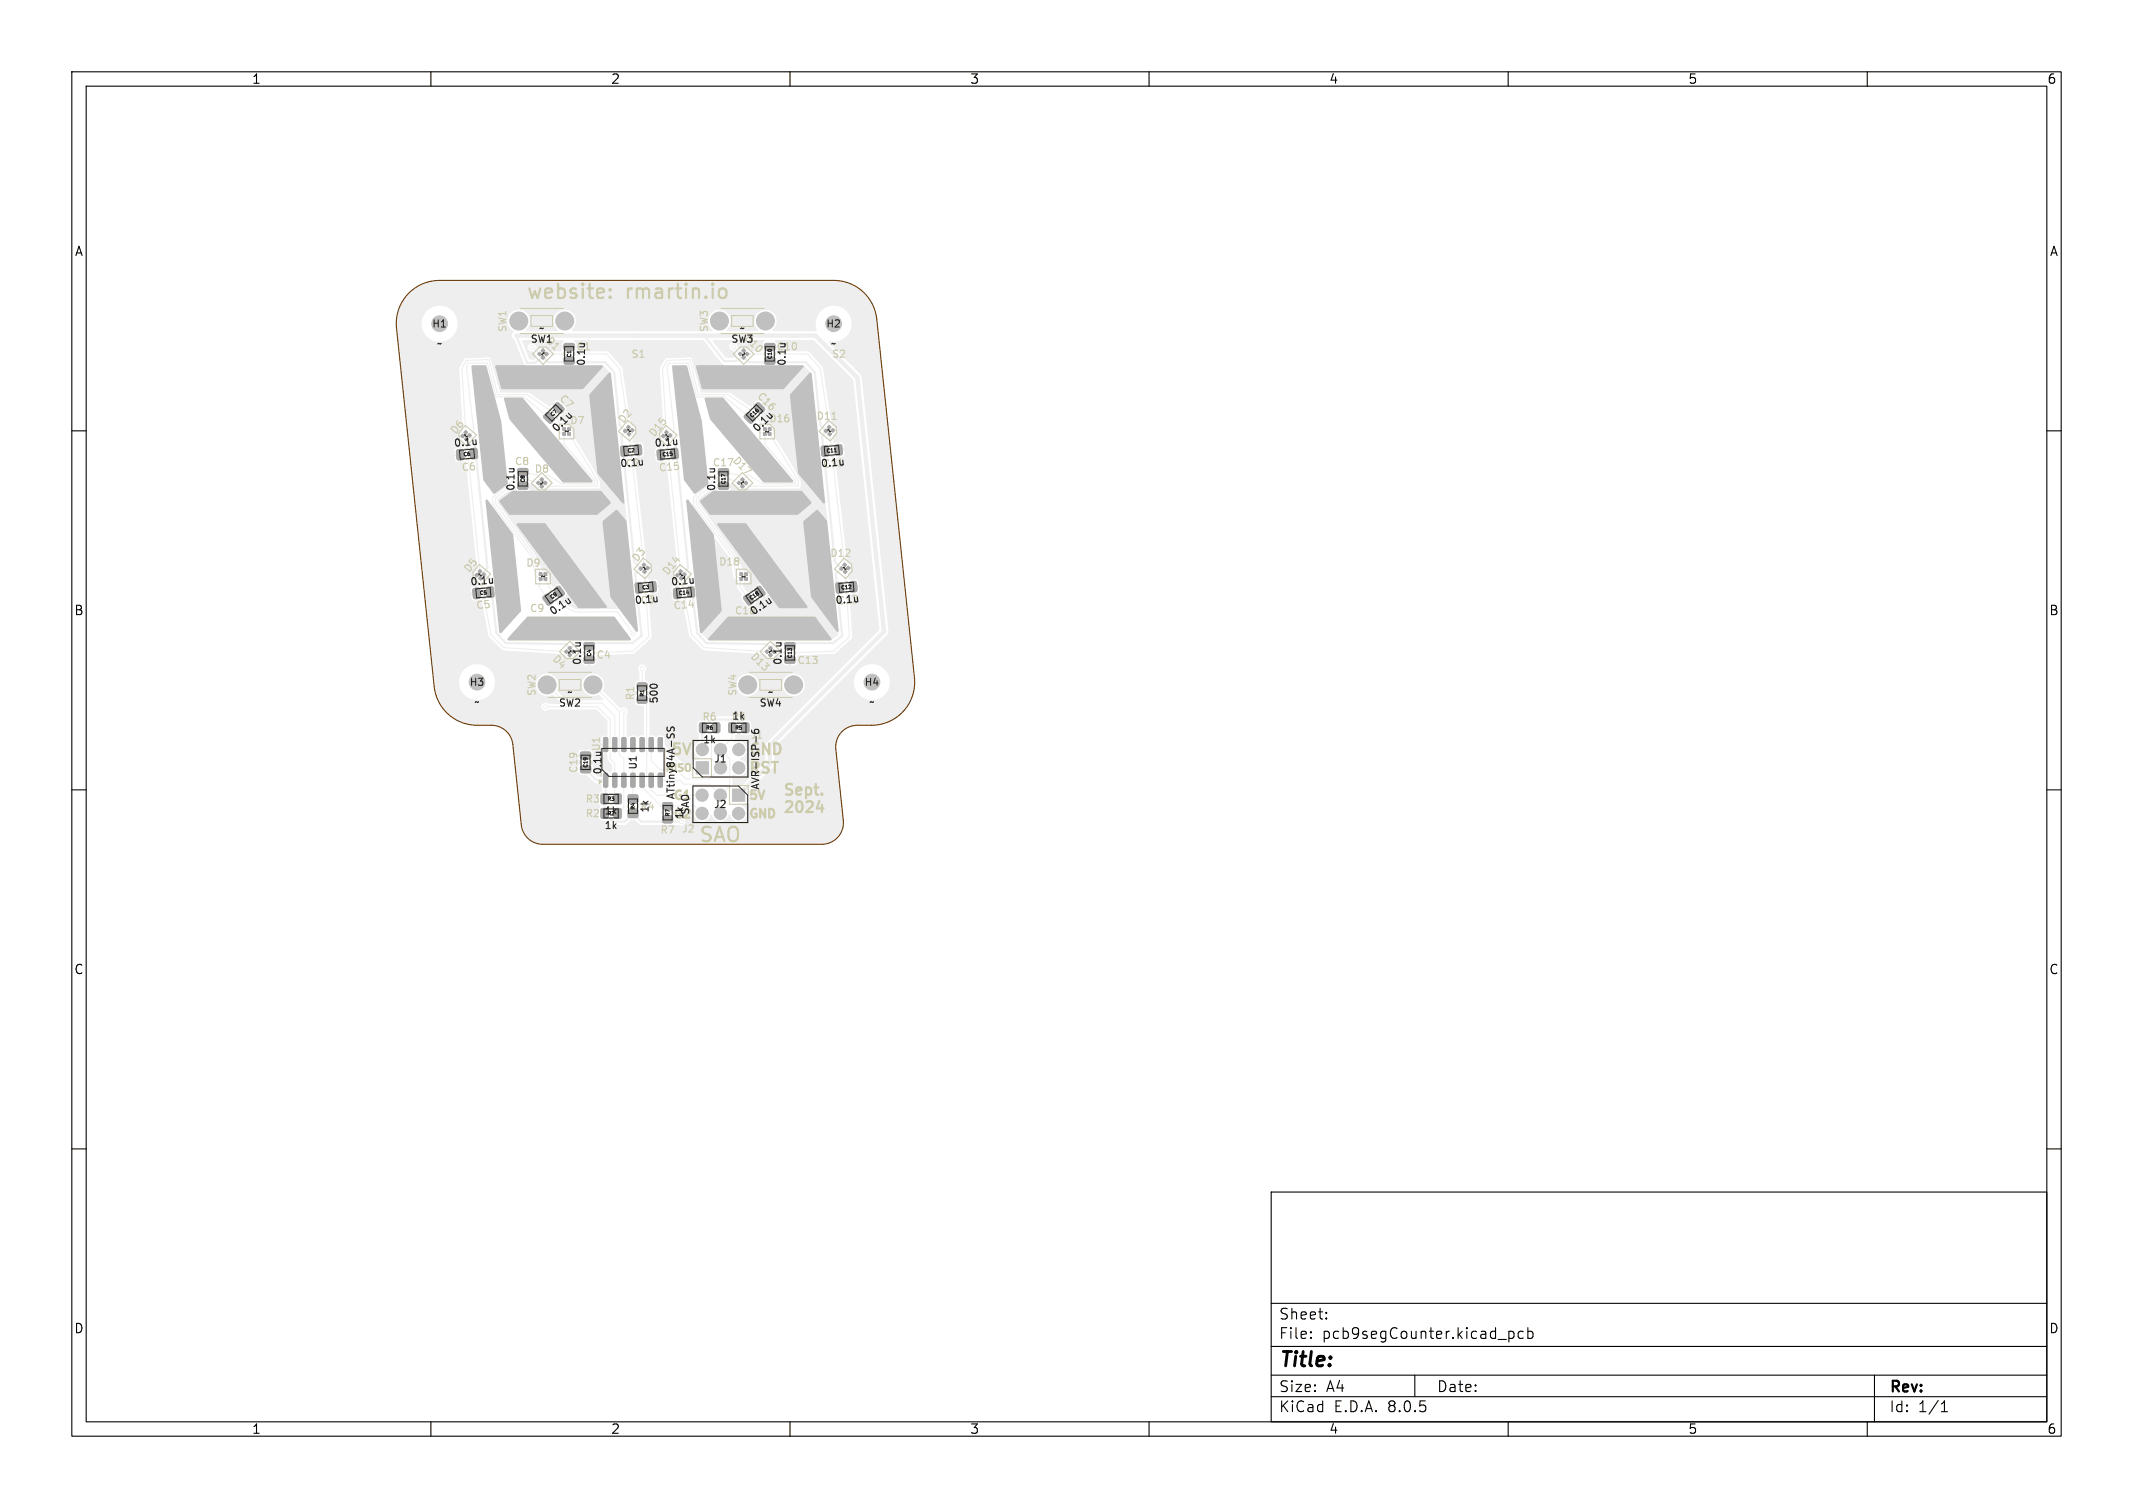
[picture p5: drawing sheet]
<svg xmlns="http://www.w3.org/2000/svg" width="297mm" height="210mm" viewBox="0 0 297 210" stroke-linecap="round" stroke-linejoin="round" font-family="sans-serif">
<defs><g id="words">
<g font-size="2.8" fill="#cca">
<text x="73.2" y="42.3">website:</text>
<text x="87.2" y="42.3">rmartin.io</text>
<text x="97.2" y="117.4">SAO</text>
</g>
<text font-size="2.8" x="178" y="190.9">Title:</text>
<g font-size="2.1" fill="#222">
<text x="93.2" y="105.5">5V</text>
<text x="104.2" y="105.5">GND</text>
<text x="104.2" y="108.1">RST</text>
</g>
<g font-size="2.1" fill="#cca">
<text x="109" y="110.9">Sept.</text>
<text x="109" y="113.3">2024</text>
</g>
<g font-size="2.1">
<text x="178" y="184">Sheet:</text>
<text x="178" y="186.7">File:</text>
<text x="184.1" y="186.7">pcb9segCounter.kicad_pcb</text>
<text x="178" y="196.9">KiCad</text>
<text x="178" y="194.1">Size:</text>
<text x="184.7" y="194.1">A4</text>
<text x="185.7" y="196.9">E.D.A.</text>
<text x="193.3" y="196.9">8.0.5</text>
<text x="200" y="194.1">Date:</text>
<text x="263" y="194.3">Rev:</text>
<text x="263" y="196.9">Id:</text>
<text x="267.1" y="196.9">1/1</text>
</g>
<g font-size="1.8">
<text x="35" y="11.9">1</text>
<text x="85" y="11.9">2</text>
<text x="135" y="11.9">3</text>
<text x="185" y="11.9">4</text>
<text x="235" y="11.9">5</text>
<text x="285" y="11.9">6</text>
<text x="10.3" y="35.9">A</text>
<text x="285.4" y="35.9">A</text>
<text x="10.3" y="85.9">B</text>
<text x="285.3" y="85.9">B</text>
<text x="10.3" y="135.9">C</text>
<text x="285.3" y="135.9">C</text>
<text x="10.3" y="185.9">D</text>
<text x="285.3" y="185.9">D</text>
<text x="35" y="199.9">1</text>
<text x="85" y="199.9">2</text>
<text x="135" y="199.9">3</text>
<text x="185" y="199.9">4</text>
<text x="235" y="199.9">5</text>
<text x="285" y="199.9">6</text>
</g>
<g font-size="1.7" fill="#222">
<text x="93.4" y="111.8">G1</text>
<text x="93.4" y="114.4">G2</text>
</g>
<g font-size="1.7" fill="#cca">
<text x="104.2" y="111.8">5V</text>
<text x="104.2" y="114.4">GND</text>
</g>
<g font-size="1.4" fill="#222">
<text x="60.1" y="45.8">H1</text>
<text x="73.8" y="47.9">SW1</text>
<text x="75" y="46.4">~</text>
<text x="101.7" y="47.9">SW3</text>
<text x="102.9" y="46.4">~</text>
<text x="115" y="45.8">H2</text>
<text x="60.7" y="48.6">~</text>
<text x="75.4" y="48.4" transform="rotate(135 75.4 48.4)">~</text>
<text x="80.2" y="49">C1</text>
<text x="81.7" y="51" transform="rotate(-90 81.7 51)">0.1u</text>
<text x="103.7" y="50.2" transform="rotate(-45 103.7 50.2)">~</text>
<text x="108" y="49">C10</text>
<text x="109.6" y="51" transform="rotate(-90 109.6 51)">0.1u</text>
<text x="115.6" y="48.6">~</text>
<text x="77.6" y="55.7" transform="rotate(45 77.6 55.7)">C7</text>
<text x="79.3" y="59.3">D7</text>
<text x="79.4" y="59.4" transform="rotate(-180 79.4 59.4)">~</text>
<text x="88.4" y="59.7" transform="rotate(-140 88.4 59.7)">~</text>
<text x="105.1" y="55.3" transform="rotate(45 105.1 55.3)">C16</text>
<text x="107" y="59">D16</text>
<text x="63.2" y="62.4" transform="rotate(-5 63.2 62.4)">0.1u</text>
<text x="64.1" y="60.9" transform="rotate(40 64.1 60.9)">~</text>
<text x="71.6" y="65">C8</text>
<text x="77.6" y="60.5" transform="rotate(-45 77.6 60.5)">0.1u</text>
<text x="86.3" y="65.3" transform="rotate(-5 86.3 65.3)">0.1u</text>
<text x="87.1" y="65.3" transform="rotate(-5 87.1 65.3)">C2</text>
<text x="91.1" y="62.4" transform="rotate(-5 91.1 62.4)">0.1u</text>
<text x="93.7" y="60.4" transform="rotate(-140 93.7 60.4)">~</text>
<text x="99.2" y="65.1">C17</text>
<text x="105.5" y="60.5" transform="rotate(-45 105.5 60.5)">0.1u</text>
<text x="106.4" y="60.8">~</text>
<text x="114.6" y="65.4" transform="rotate(-5 114.6 65.4)">C11</text>
<text x="114.7" y="60.2" transform="rotate(40 114.7 60.2)">~</text>
<text x="71.8" y="68.5" transform="rotate(-90 71.8 68.5)">0.1u</text>
<text x="75.6" y="68.1" transform="rotate(-45 75.6 68.1)">~</text>
<text x="99.8" y="68.5" transform="rotate(-90 99.8 68.5)">0.1u</text>
<text x="103.2" y="66.4" transform="rotate(135 103.2 66.4)">~</text>
<text x="65.5" y="81.8" transform="rotate(-5 65.5 81.8)">0.1u</text>
<text x="66" y="80.3" transform="rotate(40 66 80.3)">~</text>
<text x="76.1" y="79.6" transform="rotate(-180 76.1 79.6)">~</text>
<text x="90.5" y="78.9" transform="rotate(-140 90.5 78.9)">~</text>
<text x="93.4" y="81.8" transform="rotate(-5 93.4 81.8)">0.1u</text>
<text x="95.6" y="79.8" transform="rotate(-140 95.6 79.8)">~</text>
<text x="103.1" y="81">~</text>
<text x="116.8" y="79.4" transform="rotate(40 116.8 79.4)">~</text>
<text x="77" y="85.9" transform="rotate(-35 77 85.9)">0.1u</text>
<text x="88.4" y="84.3" transform="rotate(-5 88.4 84.3)">0.1u</text>
<text x="89.1" y="84.4" transform="rotate(-5 89.1 84.4)">C3</text>
<text x="102.2" y="85.8">C18</text>
<text x="105" y="85.9" transform="rotate(-35 105 85.9)">0.1u</text>
<text x="107.1" y="89.9" transform="rotate(135 107.1 89.9)">~</text>
<text x="116.3" y="84.3" transform="rotate(-5 116.3 84.3)">0.1u</text>
<text x="116.6" y="84.4" transform="rotate(-5 116.6 84.4)">C12</text>
<text x="65.3" y="95.7">H3</text>
<text x="79.5" y="91.6" transform="rotate(-45 79.5 91.6)">~</text>
<text x="81.1" y="92.7" transform="rotate(-90 81.1 92.7)">0.1u</text>
<text x="109" y="92.7" transform="rotate(-90 109 92.7)">0.1u</text>
<text x="120.3" y="95.7">H4</text>
<text x="65.9" y="98.5">~</text>
<text x="77.7" y="98.6">SW2</text>
<text x="91.8" y="98.1" transform="rotate(-90 91.8 98.1)">500</text>
<text x="97.7" y="100.5">R6</text>
<text x="101.9" y="100.4">1k</text>
<text x="105.7" y="98.6">SW4</text>
<text x="120.9" y="98.5">~</text>
<text x="80.6" y="107.7" transform="rotate(-90 80.6 107.7)">C19</text>
<text x="83.9" y="107.9" transform="rotate(-90 83.9 107.9)">0.1u U1</text>
<text x="88.9" y="107.3" transform="rotate(-90 88.9 107.3)">U1</text>
<text x="92.3" y="107.8">MISO</text>
<text x="97.8" y="103.7">1k</text>
<text x="99.3" y="106.4">J1</text>
<text x="104.4" y="103.1">J1</text>
<text x="84.1" y="113.6">1k</text>
<text x="90.5" y="113.3" transform="rotate(-90 90.5 113.3)">1k</text>
<text x="94.1" y="111.4" transform="rotate(-90 94.1 111.4)">ATtiny84A-SS</text>
<text x="99.3" y="112.7">J2</text>
<text x="84.1" y="115.7">1k</text>
<text x="95.3" y="114.2" transform="rotate(-90 95.3 114.2)">1k</text>
</g>
<g font-size="1.4" fill="#cca">
<text x="70.7" y="46.4" transform="rotate(-90 70.7 46.4)">SW1</text>
<text x="75.7" y="47.6" transform="rotate(45 75.7 47.6)">D1</text>
<text x="98.8" y="46.4" transform="rotate(-90 98.8 46.4)">SW3</text>
<text x="103.4" y="47.3" transform="rotate(45 103.4 47.3)">D10</text>
<text x="87.8" y="50">S1</text>
<text x="115.8" y="50">S2</text>
<text x="86.9" y="59.2" transform="rotate(-50 86.9 59.2)">D2</text>
<text x="113.6" y="58.7">D11</text>
<text x="63.5" y="60.8" transform="rotate(-50 63.5 60.8)">D6</text>
<text x="64.2" y="65.8" transform="rotate(-5 64.2 65.8)">C6</text>
<text x="91.2" y="61.1" transform="rotate(-50 91.2 61.1)">D15</text>
<text x="91.7" y="65.9" transform="rotate(-5 91.7 65.9)">C15</text>
<text x="101.7" y="64.3" transform="rotate(45 101.7 64.3)">D17</text>
<text x="74.4" y="66">D8</text>
<text x="115.5" y="77.8">D12</text>
<text x="65.4" y="80" transform="rotate(-50 65.4 80)">D5</text>
<text x="73.2" y="79.1">D9</text>
<text x="88.8" y="78.6" transform="rotate(-50 88.8 78.6)">D3</text>
<text x="93" y="80.4" transform="rotate(-50 93 80.4)">D14</text>
<text x="100" y="79">D18</text>
<text x="66.3" y="85" transform="rotate(-5 66.3 85)">C5</text>
<text x="73.7" y="85.4">C9</text>
<text x="93.7" y="85.1" transform="rotate(-5 93.7 85.1)">C14</text>
<text x="76.6" y="91.9" transform="rotate(45 76.6 91.9)">D4</text>
<text x="83" y="91.9">C4</text>
<text x="104.2" y="91.6" transform="rotate(45 104.2 91.6)">D13</text>
<text x="110.9" y="92.7">C13</text>
<text x="74.8" y="97" transform="rotate(-90 74.8 97)">SW2</text>
<text x="88.5" y="97.6" transform="rotate(-90 88.5 97.6)">R1</text>
<text x="102.7" y="97" transform="rotate(-90 102.7 97)">SW4</text>
<text x="81.4" y="112">R3</text>
<text x="89.1" y="113">R4</text>
<text x="81.4" y="114">R2</text>
<text x="91.9" y="116.3">R7</text>
<text x="94.9" y="116.1">J2</text>
</g>
<g font-size=".7" fill="#222">
<text x="79.6" y="49.8" transform="rotate(-90 79.6 49.8)">C1</text>
<text x="107.6" y="50.1" transform="rotate(-90 107.6 50.1)">C10</text>
<text x="77" y="58.2" transform="rotate(-45 77 58.2)">C7</text>
<text x="104.8" y="58.3" transform="rotate(-45 104.8 58.3)">C16</text>
<text x="64.5" y="63.7" transform="rotate(-5 64.5 63.7)">C6</text>
<text x="87.4" y="63.2" transform="rotate(-5 87.4 63.2)">C2</text>
<text x="92.2" y="63.7" transform="rotate(-5 92.2 63.7)">C15</text>
<text x="115.1" y="63.2" transform="rotate(-5 115.1 63.2)">C11</text>
<text x="73.2" y="67.2" transform="rotate(-90 73.2 67.2)">C8</text>
<text x="101.1" y="67.5" transform="rotate(-90 101.1 67.5)">C17</text>
<text x="66.8" y="83" transform="rotate(-5 66.8 83)">C5</text>
<text x="76.8" y="83.6" transform="rotate(-35 76.8 83.6)">C9</text>
<text x="89.4" y="82.2" transform="rotate(-5 89.4 82.2)">C3</text>
<text x="94.5" y="83" transform="rotate(-5 94.5 83)">C14</text>
<text x="104.6" y="83.7" transform="rotate(-35 104.6 83.7)">C18</text>
<text x="117.1" y="82.2" transform="rotate(-5 117.1 82.2)">C12</text>
<text x="82.4" y="91.5" transform="rotate(-90 82.4 91.5)">C4</text>
<text x="110.4" y="91.7" transform="rotate(-90 110.4 91.7)">C13</text>
<text x="89.8" y="97.1" transform="rotate(-90 89.8 97.1)">R1</text>
<text x="98.2" y="101.7">R6</text>
<text x="102.3" y="101.7">R5</text>
<text x="81.9" y="107" transform="rotate(-90 81.9 107)">C19</text>
<text x="84.5" y="113.7">R2</text>
<text x="84.5" y="111.6">R3</text>
<text x="88.5" y="112.8" transform="rotate(-90 88.5 112.8)">R4</text>
<text x="93.3" y="113.7" transform="rotate(-90 93.3 113.7)">R7</text>
</g>
</g></defs>
<path d="M71.9 46.7h41.6l5.9 5.9 3.7 35.3-15.9 16v2.5M107.1 106.4l-4.3 4.3" fill="none" stroke="#eee" stroke-width=".61"/>
<g fill="#eee" stroke="#eee" stroke-width=".14">
<path d="M96.9 106.1h1.7v1.7h-1.7z"/>
<path d="M75.7 83.1l.5-.4 .2 .1 .6 .8v.3l-.5 .3h-.3l-.6-.8v-.2z"/>
<path d="M77.2 82l.5-.4 .2 .1 .6 .8 .1 .3-.5 .3-.3 .1-.6-.9-.1-.2z"/>
<path d="M114.4 62.2l.7-.1 .2 .1 .1 1.1-.1 .2-.6 .1-.3-.2z"/>
<path d="M116.3 62l.7-.1 .2 .1 .1 1.1-.1 .2-.6 .1-.3-.1z"/>
<path d="M115.9 59.7l.3 .2-.2 .3-.3-.2z"/>
<path d="M115.4 59.2l.3 .3-.2 .3-.3-.3z"/>
<path d="M83.7 112.7l.7-.1 .3 .1v1l-.2 .3h-.6l-.2-.2z"/>
<path d="M85.6 112.7l.7-.1 .2 .1v1l-.1 .3h-.7l-.2-.2z"/>
<path d="M93.4 62.6l.7-.2 .2 .2 .1 1-.1 .2-.6 .1-.2-.1z"/>
<path d="M91.5 62.7l.7-.1 .2 .1 .2 1.1-.2 .2-.6 .1-.2-.2z"/>
<path d="M95.7 81.9l.7-.2 .2 .2 .1 1-.1 .2-.6 .1-.2-.1z"/>
<path d="M93.8 82l.7-.1 .2 .1 .1 1.1-.1 .2-.6 .1-.2-.2z"/>
<path d="M103.7 79.8h.4v.3h-.4z"/>
<path d="M103 79.8h.4v.3h-.4z"/>
<path d="M106.5 49.8l1.3-.1 .1 .3v.6l-.2 .1h-1.1l-.1-.2z"/>
<path d="M106.5 47.9l1.3-.1 .1 .3v.6l-.2 .1h-1.1l-.1-.2z"/>
<path d="M67.8 81.9l.6-.2 .3 .2 .1 1-.1 .2-.6 .1-.3-.1z"/>
<path d="M65.9 82l.6-.1 .3 .1 .1 1.1-.1 .2-.6 .1-.3-.2z"/>
<path d="M88.5 81.3l.7-.2 .2 .2 .1 1-.1 .2-.6 .1-.3-.1z"/>
<path d="M90.4 81.1l.6-.1 .3 .1 .1 1-.1 .3h-.6l-.3-.1z"/>
<path d="M102 109.9h1.7v1.7h-1.7z"/>
<path d="M97.5 100.7l.7-.1 .2 .2v1l-.1 .2h-.7l-.2-.1z"/>
<path d="M99.3 100.7l.7-.1 .2 .2v1l-.1 .2h-.6l-.3-.1z"/>
<path d="M116.4 81.3l.7-.2 .2 .2 .1 1-.1 .2-.6 .1-.2-.1z"/>
<path d="M118.3 81.1l.7-.1 .2 .1 .1 1-.1 .3h-.6l-.2-.1z"/>
<path d="M65.3 60.4l.3 .2-.2 .3-.3-.2z"/>
<path d="M103.1 67.7l.3-.2 .2 .2-.2 .3z"/>
<path d="M103.6 67.3l.3-.3 .2 .3-.2 .2z"/>
<path d="M79.1 90.3l.2-.3 .3 .3-.3 .2z"/>
<path d="M78.6 90.8l.3-.3 .2 .3-.2 .2z"/>
<path d="M72.1 65.3h1.3l.1 .2v.6l-.2 .1h-1.1l-.1-.2z"/>
<path d="M72.1 67.2h1.3l.1 .2v.6l-.2 .1h-1.1l-.1-.2z"/>
<path d="M75.1 80.4h.4v.4h-.4z"/>
<path d="M75.8 80.4h.3v.4h-.3z"/>
<path d="M103.6 83.1l.5-.4 .2 .1 .6 .8v.3l-.4 .3h-.3l-.6-.8-.1-.2z"/>
<path d="M105.2 82l.5-.4 .2 .1 .6 .8v.3l-.5 .3-.3 .1-.6-.9v-.2z"/>
<path d="M118.1 78.8l.3 .3-.3 .3-.2-.3z"/>
<path d="M117.6 78.4l.3 .3-.3 .2-.3-.2z"/>
<path d="M75.6 49.5l.3 .3-.3 .2-.3-.2z"/>
<path d="M75.8 49.3l.3-.3 .2 .3-.2 .3z"/>
<path d="M75.2 66.8l.2-.3 .3 .3-.3 .2z"/>
<path d="M74.7 67.3l.3-.3 .2 .3-.2 .2z"/>
<path d="M103.3 100.7l.7-.1 .3 .2v1l-.2 .2h-.6l-.2-.1z"/>
<path d="M101.5 100.7l.7-.1 .3 .2v1l-.2 .2h-.6l-.2-.1z"/>
<path d="M86.5 62.2l.6-.1 .3 .1 .1 1.1-.2 .2-.5 .1-.3-.2z"/>
<path d="M88.3 62l.7-.1 .3 .1 .1 1.1-.2 .2-.6 .1-.2-.1z"/>
<path d="M107 91.2l.3-.2 .2 .2-.2 .3z"/>
<path d="M107.5 90.8l.3-.3 .2 .3-.2 .2z"/>
<path d="M65.5 62.6l.7-.2 .2 .2 .1 1-.1 .2-.6 .1-.3-.1z"/>
<path d="M63.6 62.7l.7-.1 .2 .1 .1 1.1-.1 .2-.6 .1-.3-.2z"/>
<path d="M103.1 49l.2 .3-.2 .3-.3-.3z"/>
<path d="M75.8 57.8l.4-.4h.2l.7 .8 .1 .2-.4 .5h-.3l-.7-.7-.1-.2z"/>
<path d="M77.1 56.5l.4-.4h.2l.8 .7v.3l-.4 .4-.3 .1-.7-.7-.1-.2z"/>
<path d="M109.3 89.6l1.3-.1 .1 .2v.6l-.2 .2h-1.1l-.1-.3z"/>
<path d="M109.3 91.5l1.3-.1 .1 .2v.6l-.2 .2h-1.1l-.1-.3z"/>
<path d="M103.7 57.8l.4-.4h.2l.8 .8v.2l-.4 .5h-.3l-.7-.7-.1-.2z"/>
<path d="M83.7 110.6h.7l.3 .1v1l-.2 .2-.6 .1-.2-.2z"/>
<path d="M85.6 110.6h.7l.2 .1v1l-.1 .2-.7 .1-.2-.2z"/>
<path d="M81.4 89.6l1.2-.1 .2 .2-.1 .6-.2 .2h-1l-.2-.3z"/>
<path d="M81.4 91.5l1.2-.1 .2 .2-.1 .6-.2 .2h-1l-.2-.3z"/>
<path d="M80.9 106.7l1.2-.1 .2 .3-.1 .6-.2 .1h-1l-.2-.2z"/>
<path d="M80.9 104.8l1.2-.1 .2 .3-.1 .6-.2 .1h-1l-.2-.2z"/>
<path d="M92.3 113.7l1.2-.1 .2 .2-.1 .7-.2 .1h-1l-.1-.2z"/>
<path d="M92.3 111.8h1.2l.2 .2-.1 .6-.2 .2h-1l-.1-.3z"/>
<path d="M67.3 79.7l.3 .3-.2 .3-.3-.3z"/>
<path d="M66.8 79.3l.3 .3-.3 .2-.2-.2z"/>
<path d="M89.2 78.9l.3 .3-.2 .2-.3-.2z"/>
<path d="M89.7 79.4l.3 .2-.2 .3-.3-.3z"/>
<path d="M84.1 107.7h.4l.1 .1v1.7l-.1 .1-.5-.1z"/>
<path d="M85.3 107.7h.4l.2 .1v1.7l-.1 .1-.5-.1z"/>
<path d="M86.6 107.7h.4l.2 .1v1.7l-.1 .1-.5-.1z"/>
<path d="M87.9 107.7h.4l.1 .1v1.7l-.1 .1-.5-.1z"/>
<path d="M89.2 107.7h.4l.1 .1v1.7l-.1 .1-.5-.1z"/>
<path d="M90.4 107.7h.4l.2 .1v1.7l-.1 .1-.5-.1z"/>
<path d="M91.7 107.7h.4l.1 .1v1.7v.1l-.5-.1z"/>
<path d="M91.7 102.8l.4-.1 .1 .1v1.7v.2l-.5-.1z"/>
<path d="M90.4 102.8l.4-.1 .2 .1v1.7l-.1 .2-.5-.1z"/>
<path d="M89.2 102.8l.4-.1 .1 .1v1.7l-.1 .2-.5-.1z"/>
<path d="M87.9 102.8l.4-.1 .1 .1v1.7l-.1 .2-.5-.1z"/>
<path d="M86.6 102.8l.4-.1 .2 .1v1.7l-.1 .2-.5-.1z"/>
<path d="M85.3 102.8l.4-.1 .2 .1v1.7l-.1 .2-.5-.1z"/>
<path d="M84.1 102.8l.4-.1 .1 .1v1.7l-.1 .2-.5-.1z"/>
<path d="M88.8 97l1.2-.1 .1 .3v.6l-.2 .1h-1l-.2-.2z"/>
<path d="M88.8 95.2l1.2-.1 .1 .2v.7l-.2 .1h-1l-.2-.2z"/>
<path d="M78.6 49.8l1.2-.1 .2 .3v.6l-.3 .1h-1l-.2-.2z"/>
<path d="M78.6 47.9l1.2-.1 .2 .3v.6l-.3 .1h-1l-.2-.2z"/>
<path d="M87.5 112.7h.2h1.1v.2v.9l-.2 .1-1.1-.1-.1-.2z"/>
<path d="M87.5 110.7h.2h1.1v.2v.9l-.2 .1-1.1-.1-.1-.2z"/>
<path d="M87.1 59.8l.2 .2-.2 .3-.3-.3z"/>
<path d="M87.6 60.2l.3 .2-.3 .3-.3-.2z"/>
<path d="M100.1 65.3h1.2l.2 .2-.1 .6-.2 .2-1-.1-.2-.2z"/>
<path d="M100.1 67.2h1.2l.2 .2-.1 .6-.2 .2-1-.1-.2-.2z"/>
<circle cx="97.8" cy="104.4" r=".85"/>
<circle cx="100.3" cy="106.9" r=".85"/>
<circle cx="100.3" cy="104.4" r=".85"/>
<circle cx="102.9" cy="106.9" r=".85"/>
<circle cx="102.9" cy="104.4" r=".85"/>
<circle cx="102.8" cy="113.3" r=".85"/>
<circle cx="100.3" cy="110.7" r=".85"/>
<circle cx="100.3" cy="113.3" r=".85"/>
<circle cx="97.8" cy="110.7" r=".85"/>
<circle cx="97.8" cy="113.3" r=".85"/>
<circle cx="76.2" cy="95.4" r="1.25"/>
<circle cx="82.6" cy="95.4" r="1.25"/>
<circle cx="100.2" cy="44.7" r="1.25"/>
<circle cx="106.6" cy="44.7" r="1.25"/>
<circle cx="104.1" cy="95.4" r="1.25"/>
<circle cx="110.5" cy="95.4" r="1.25"/>
<circle cx="72.2" cy="44.7" r="1.25"/>
<circle cx="78.6" cy="44.7" r="1.25"/>
<circle cx="88.1" cy="88.3" r=".25"/>
<circle cx="102.1" cy="48.2" r=".25"/>
<circle cx="75.9" cy="98.4" r=".25"/>
<circle cx="86.9" cy="99.1" r=".25"/>
<circle cx="74" cy="48.4" r=".25"/>
<circle cx="89.4" cy="93.1" r=".25"/>
</g>
<g fill="none" stroke="#eee" stroke-width=".15">
<path d="M74.2 48.4l.9 .9M76.1 49.3h8.4l1.8 2 1.2 8.2M76.4 58.2l-3.5-2.9h-3.9l-1.1-4.7h-2.7l-.3 .5 1.1 8.9-.6 .6M78.6 59.8l-1.6-2.4-3.6-2.4h-4.1l-1.2-4.9-3.2 .1-.6 1.1 .6 8.9M79.1 58.8l-1.3-2-4-2.2h-4.1l-1.4-4.9-3.6 .1-.9 1.5 .4 8.7M79.2 59.8l.9 .2 3.7 7.3v.8h-7.9M95.8 50.6h-2.7l-.2 .5 1 8.9M95.8 50.6l1.2 4.7h3.9l3.5 2.9M102.1 48.3l1 1M104 49.3h8.4l1.8 2 1.2 8.2M106.5 59.8l-1.5-2.4-3.6-2.4h-4.2l-1.1-4.9-3.2 .1-.7 1.1 .6 8.9M107.1 58.8l-1.4-2-3.9-2.2h-4.1l-1.4-4.9-3.7 .1-.9 1.5 .4 8.7"/>
<path d="M107.2 59.8l.9 .2 3.6 7.3v.8h-7.9l-.4-.4-.9 .4-1.8-.5-1.4 .5-2 1.4v.5l5.2 7.2 1.4 2.8 1.1 .4 .8 2M64.9 61.2l1.9 18.4M75 67.3l-1.8-.6-1.2 .2-3 2.5v.7l5.3 7.3 1 2.6M75.4 67.7l-.8 .4-1.8-.5-1.4 .5-2 1.4v.5l5.2 7.2 1.3 2.8 1.2 .4 .8 2M78.6 60.4l-.1 1.4 4.3 5.1v.5h-4.6l-1.9-1.3-.9 .7-.6-.7-2-.4-4.2 3.5v1.1l5.5 7.3 .4 2.7 .8 .3-.2 1.1 1.2 1.8M79.2 60.4l4 6.5v.8h-7M87.6 60.4l2.1 18.3M89.7 79.6l.6 9.1-2.2 2-6.1 .2-2.2-.1M92.9 61.2l1.9 18.4M102.9 67.3l-1.3-.6-1.6 .2-3.1 2.5v.7l5.4 7.3 .9 2.6M106.5 60.4v1.4l4.3 5.1v.5h-4.7l-1.9-1.3-.8 .7-.7-.7-2-.4-4.1 3.5v1.1l5.4 7.3 .5 2.7 .7 .3-.2 1.1 1.3 1.8M107.2 60.4l3.9 6.5v.8h-6.9l-.3-.4"/>
<path d="M115.5 60.4l2.1 18.3M117.7 79.6l.6 9.1-2.2 2-6.1 .2-2.2-.1M66.9 80.5l1.5 7.9 1.7 1.8 8.8 .6M75.9 80.6l1.8 3.4 2.4 1.2h5.9l2.1 3.1M75.9 98.4h7.3l1.8 1.8v5.5l.6 .6v4.5l.4 .5M76.2 95.4l2.5 2.5h5.1l1.8 1.8v4M82.6 95.4l3.6 3.6v6l.7 .7v6.7l-.9 .9M86.9 99.1v4.6M89.4 93.1v2.5M89.4 97.4l.6 .7v9.9l-.6 .6v1l2.7 2.7h4.7l1 1M94.8 80.5l1.5 7.9 1.8 1.8 8.7 .6M88.1 106.4v4.9"/>
<path d="M90.7 108.6v1.4l.7 .7h6.4M91.9 103.7l3.3 3.2h2.6M97.8 110.7h.1M99.7 101.3l-.6 .7v3.7l1.2 1.2-1.5 1.6h-3.3l-1.3-1.3h-2.3l-1.2-1.3v-2.2M102 101.3v1.5l-1.7 1.6 1.3 1.3v3.7l-1.3 1.3-1.5-1.5h-3.6l-.5-.6h-2.8"/>
</g>
<path d="M71.9 46.7l1.5 3.8h1l1.2-.7 .8 .6h7.8l1.3 1.4 .8 7.4 .8 .8-.6 .7 1.8 17.6 .9 .9-.8 .7 .9 8.6-1.2 1.1h-7.9l-.9 .7-.5-.6-8.4-.1-1.3-1.4-.9-7.5-.9-.7 .6-1-1.8-17.6-.7-.8M98 46.7l2.8 3.6h1.6l1.2-.5 .7 .6h7.9l1.3 1.4 .7 7.4 .8 .8M93.3 60.6l.7 .8 1.8 17.6-.5 1 .9 .7 .9 7.5 1.2 1.4 8.4 .1M114.5 60.7l1.8 17.6 .9 .9-.8 .7 .9 8.6-1.3 1.1h-7.9l-.8 .7M81.5 107.1l1.6 1.5h1.2v2.5l-.1 .2v2l1.1 1.1h1.7l1.1-1.1 1.2 1.1h5.6M103.8 101.3l-1.2-1.1h-3.6l-1.2 1.2v3" fill="none" stroke="#eee" stroke-width=".3"/>
<g fill="#eee">
<path d="M72.7 67.6l1.1-.1 .2-.1 .6 .1 .7 .9-.1 .1h-1.5l-.1-.1 .2-.6h-1l-.1-.1z"/>
<path d="M100.6 67.6l1.2-.1v-.2h.2l.4 .2 .9 .9-.2 .1h-1.4l-.1-.1 .2-.6h-1.1l-.1-.1z"/>
<path d="M57 40.9a5.9 5.9 0 0 1 4.2-1.7h54.9a5.9 5.9 0 0 1 5.9 5.3l5.2 49.9a5.9 5.9 0 0 1-5.8 6.5h-2a3.1 3.1 0 0 0-3.1 3.5l1 9.9a2.87 2.87 0 0 1-2.9 3.1h-38.8a2.87 2.87 0 0 1-2.9-2.6l-1-9.9h8.8v.2h2.1l-.2-.5h1.3l.2 .2 .3 .2v-1.2h-.5v.8h-1.3l-.3-.2h-.4v.7h-.3v-.7l-.6 .1-.3 .4h-8.8l-.2-1.4-.2-.7h12.4v.7h.5v-1.1l-.3 .1-.2 .3h-12.4a3.1 3.1 0 0 0-2.9-1.9h-2a5.9 5.9 0 0 1-5.8-5.3l-.1-.7h3.4a2.5 2.5 0 0 0 3.6 2.4 2.5 2.5 0 0 0 .4-4.3 2.5 2.5 0 0 0-3.9 1.6l-.1 .3h-3.4l-.3-2.7h20.8l.3 .4a2.82 2.82 0 0 0 1.6-.1l.2-.3h25.9l.2 .4a2.82 2.82 0 0 0 1.7-.1l.1-.5h-.9v.7h-.3v-.7h-.8v.2h-25.9v-.2h-.9v.7h-.3v-.7h-.9v.2h-20.8l-1-9.3h6.4l.1 .5 .5 .3h.1l-.1-.9-7 .1v-.7h6.3v.4l.7-.1-.1-.9-.5 .2-.1 .4h-6.3l-2-18.6h6.1l.1 .5 .5 .3h.1l-.1-.9-6.7 .1-.1-.7h6.1l.1 .3h.6l-.1-.9-.4 .2-.2 .4h-6.1l-.2-2.3h7.6v.2l-.6 .1 .7 .7v.6l-.1 .1h-.4l.2 2 .4-.1 .2 .2 1.5 14.8-.5 .8 .5-.1 .1 .2-.1 .1-.5 .1 .7 .6 .1 .6-.3 .1 .2 2h.4l.1 .1 .9 4.9 2 1.9 8.5 .6 .7 .7v-.6l.1-.1 .2 .1v.6l.7-.6 .8 .1v.4h2.1l-.1-.3 .2-.1 5.1-.3 2.3-2 .1-.3-.3-5.8h3.1l.1 .5 .3 .2 .3 .1v-.9l-3.8 .1 .1-.2h.3l-.1-.9h.3l.1 .9 .4-.1 .2-.4h1.8v.4l.6-.1v-.9l-.5 .2-.1 .4h-1.8v-.4h-1l-.1-1.1h-.4h.7l.1 .8h.7l-.1-.5-.2-.2-.2-.1-1-.1v-.7l.5-.7h-.6l-.1-.2 .7-.1-.7-.6-1.6-14.4v-.2h.4l-.1-.9h.3l.1 .9 .4-.1h1.7l.1 .5 .3 .2 .4 .1-.1-.9-2.4 .1 .1-.3 .1-.4h1.5v.3h.7l-.1-.9-.5 .2-.1 .4h-1.5l-.1-.2-.9 .1-.1-1.2-.4 .1-.1-.1h.8l.1 .9 .6-.1v-.4l-.3-.3-1.2-.1-.1-.9 .6-.7-.6 .1-.1-.2 .6-.2-.7-.6-1.2-8-1.8-2-.2-.2h-4.2l-.1-.1v-.3h-2.1v.3l-.1 .1h-1.6l-.7-.6v.5l-.2 .2-.1-.2v-.5l-.5 .3-.4-.4a.57 .57 0 0 0-.8-.3 .57 .57 0 0 0-.3 .7 .57 .57 0 0 0 .7 .3l.6 .8-.1 .1a.84 .84 0 0 1-1 .2l-1-2.4 .1-.2 5.6-.1 .1 .2-.2 .3-.1 .4h2.1l-.1-.4-.2-.2 .1-.2 17.8-.1 2.8 3.4a.16 .16 0 0 1 .1 .2 .16 .16 0 0 1-.1 .1h-3.6l.8 3h11.1l2.8-3.1 .2 .1 .9 .9-2.8 3.1 1.2 10.9 3.4 4.1 .3 .1 .2 2.3-.1 .1h-.2l-1.1-1.3-1.8 1.5 1.1 10.4 3.6 4.8 .1 .4-.9 .8h-.2l-2.3-3.1h-12l-2.7 3.1h-.2l-.8-1.1 2.6-3-1-10v-.1h.3l2 2.9 .5 2.6 .2 .2 .4 .2-.1 .9 .7 1.1v.7l.6 .9a.55 .55 0 0 0 .7 .1l.5-.4 .2-.3v-.3a.16 .16 0 0 1 0-.2 .16 .16 0 0 1 .2 .1l.4 .1 .4-.2-1.2-1.6a.7 .7 0 0 0-.3 .9h-.1l-.3-.1-.5-.1-.5-.8 .2-.5h.5l.2-.1 .1-1.3-.4 .4h-.2v-.3l.4-.3h-.7l-.1-.1-.8-2.2-3.1-4.2h.5l6 8.1v.2l-.7 .2 1.2 1.7 .3-.3 .1-.3 .2-.1 1.5 2h3.7l-8.5-11.5h-4.3l-2.1-3-.1-.5 2.2-1.7h.2l.2 .6-.1 .1h-.4l-1.8 1.3 1.3 1.7h12.1l1.8-1.5-1.2-1.5h-8h-.1v-.2l.3-.3 .3 .1 7.1-.1 .3-.2v-1.1l-.4-.7-.1-.1-3.3-5.4-.1-1-.3 .4h-.2v-.2l.3-.4h-.7l-.8-1.2v-.2l.4-.2-.8-.9h.4l.7 .7 .2-.4-.1-.4-.3-.3-.5 .4h-.4l-.6-.6-.3 .4h-.1l-.9-.6h1.5l.6 .6 .5-.4-.3-.4h-.3l-.5 .2h-1.5l-2.2-1.4h-3.8l-1.2-4.7-.1-.1-.3-.1-3.3 .1-.1 .2-.7 1.3 .5 8.6-.6 .7h.5l.2 .1-.1 .2h-.6l.7 .7 .1 .6-.1 .1h-.4l.2 2 .4-.1 .1 .2 1.5 14.8-.5 .8 .5-.1 .2 .2-.2 .1-.5 .1 .7 .6 .1 .6-.2 .1 .1 2h.4l.1 .1 1 4.9 2 2 8.4 .5 .7 .7v-.6l.2-.1 .1 .1v.6l.7-.6 .8 .1 .1 .4h2v-.3l.1-.1 5-.2 2.5-2.3-.3-5.9 .1-.1 .3-.1v-.9h.3v.9l.5-.2 .1-.3v-.4h-.9l-.1-1.1h-.4h.7v.8h.7v-.4l-.4-.4h-1l-.1-.1v-.7l.6-.7h-.6l-.1-.2 .6-.1-.7-.6-1.6-14.4 .1-.2h.3l-.1-.9h.3l.1 .9 .4-.1 .2-.3v-.6l-1 .1-.1-1.2-.3 .1-.1-.1h.7l.1 .9 .7-.1-.1-.3-.3-.4-1.2-.1v-.9l.5-.7-.6 .1-.1-.2 .7-.2-.7-.6-1.2-7.9-1.9-2.1-.2-.2h-4.2l-.1-.1v-.3h-2v.3l-.1 .1h-1.7l-.7-.6v.5l-.2 .2-.1-.2v-.5l-.4 .3a.62 .62 0 0 1-.4-.7 .56 .56 0 0 0-.9 0 .56 .56 0 0 0 .3 .9l.5 .4 .1 .4v.1l-.4 .1h-1.1l-1.8-2.2v-.2l.1-.1h6.9l.2 .2-.3 .3v.4h2v-.4l-.3-.2 .1-.2 5.2-.1 5.6 5.6 3.7 34.7-15.8 15.9-.1 .3v2.3l-3.4 3.4-1.1 .1-.1-.1v-1.5a.31 .31 0 0 1 .5 0 1.19 1.19 0 0 0 1.5-.8 1.19 1.19 0 0 0-1-1.5l.1-.1a1.25 1.25 0 0 0 .9-1.1h-.7v-.3h.7l-.1-.4-.3-.3-.6-.3v.7h-.3v-.7l-.5 .2a.22 .22 0 0 1-.1-.2 .22 .22 0 0 1 .2-.2l.1-.6 .1-.1a.45 .45 0 0 1 .5-.3l.4 .3h.8l.2-.1 .2-.4v-.9l-.2-.4-.2-.1-.8-.1-.7-.6h-3.7l-.8 .6-.7 .1-.4 .2v1.2l.2 .5v1a1.2 1.2 0 0 0-.7 1.2 1.2 1.2 0 0 0 .9 1v.2l-.6 .1-.2 .1-.1 .6h-1.3l-2.7-2.7v-1l-.2-.3-.2-.1h-.5l-.2 .1a.25 .25 0 0 1-.5 0l-.5-.1-.1-.1v-5.2l-.3-.4a.16 .16 0 0 1-.1-.2 .16 .16 0 0 1 .1-.1l.3-.4v-.6h12.2a1.56 1.56 0 0 0 1.5 1.5 1.56 1.56 0 0 0 1.6-1.5h3.3v.2a1.56 1.56 0 0 0 2.4 1 1.56 1.56 0 0 0-.2-2.6 1.56 1.56 0 0 0-2.2 1.4h-3.3v-.3a1.56 1.56 0 0 0-1.7-1.3 1.56 1.56 0 0 0-1.4 1.6h-12.2v-.1a.77 .77 0 0 0-.6-.6v-1.1a.59 .59 0 0 0 0-.9 .59 .59 0 0 0-.8 0 .59 .59 0 0 0 0 .9v1.1a.74 .74 0 0 0-.6 .6v.7l.2 .3a.18 .18 0 0 1 .2 .2 .18 .18 0 0 1-.1 .2l-.3 .3 .1 1 .3 .2 .7 .1 .2 .1v3.9l-.1 .1-.6 .1a.28 .28 0 0 1-.2 .2 .28 .28 0 0 1-.3-.2l-.6-.1-.2 .1a.23 .23 0 0 1-.3 .1 .23 .23 0 0 1-.2-.2l.1-2.9a.57 .57 0 0 0 0-.8 .57 .57 0 0 0-.8-.1l-2.5-2.4a1.57 1.57 0 0 0-1.3-2.4 1.57 1.57 0 0 0-1.5 2.3 1.57 1.57 0 0 0 2.1 .7h.1l.5 .5v.2h-5l-1.3-1.2v-.2a1.56 1.56 0 0 0-.3-1.8 1.56 1.56 0 0 0-1.8-.3 1.56 1.56 0 0 0-.7 2.1 1.56 1.56 0 0 0 2.1 .7h.2l1 1.1-.2 .1h-1.5a.59 .59 0 0 0-.8 0 .59 .59 0 0 0 0 .9 .59 .59 0 0 0 .8-.1l6.7 .1 1.5 1.5-.1 4.6 .1 .1v.7l.6 .7v.9a.27 .27 0 0 1-.2 .2 .27 .27 0 0 1-.3-.2h-.6a.5 .5 0 0 0-.4 .6l-.1 .2h-.4l-.6-.7v-.7a.78 .78 0 0 0-.6-.6v-.1a.68 .68 0 0 0 .6-.7h-2.1v.1a.8 .8 0 0 0 .6 .6v.2a.7 .7 0 0 0-.6 .5v.7l.3 .4h.9l1.1 1.1 .9 .2 .2 .9-.5 .6v1.1l.2 .5-.2 .4v1.1a.55 .55 0 0 0 .5 .5h.6l.8 .6h1.7l.9-.7h.4l.9 .7h5.4a.56 .56 0 0 0 .8-.5 .56 .56 0 0 0-.8-.5h-.6l-.1-.3a.45 .45 0 0 1-.3-.5l.4-.4 2.5-.1 .2 .2a1.18 1.18 0 0 0 .7 1.6 1.18 1.18 0 0 0 1.5-.9l.2-.1 .1 .1a1.17 1.17 0 0 0 1.1 .9 1.17 1.17 0 0 0 1.2-.9l.1-.1a1.51 1.51 0 0 0 1.1 1v-.6h.3v.6h.2a1.14 1.14 0 0 0 .8-1h-.7v-.3h.7a1.46 1.46 0 0 0-.9-1l.1-.2h.6l.1-.1 .1-1.4 3.7-3.7 .1-2.6 9.2-9.2h1.9v.2a2.5 2.5 0 0 0 3.8 2 2.5 2.5 0 0 0 0-4.2 2.5 2.5 0 0 0-3.8 2h-1.9l6.5-6.5 .2-.5-3.7-35.4-.2-.4-4.3-4.3-.1-.2 .1-.1a2.51 2.51 0 0 0 3.1-2.4 2.51 2.51 0 0 0-3-2.5 2.51 2.51 0 0 0-1.9 3.4l-.1 .1h-5.9h-.1v-.2a1.57 1.57 0 0 0 .1-2.3 1.57 1.57 0 0 0-2.3 0 1.57 1.57 0 0 0 .2 2.3l-.2 .2h-4.1l-.1-.1a1.58 1.58 0 0 0 .2-2.3 1.58 1.58 0 0 0-2.3-.1 1.58 1.58 0 0 0 .1 2.3l-.2 .2h-19.2l-.2-.1a1.58 1.58 0 0 0 .2-2.3 1.58 1.58 0 0 0-2.3-.1 1.58 1.58 0 0 0 .1 2.3l-.1 .2h-4.1l-.2-.1a1.58 1.58 0 0 0 .2-2.4 1.58 1.58 0 0 0-2.4 .2 1.58 1.58 0 0 0 .5 2.3v.2a.66 .66 0 0 0 .1 1l1.4 3.6-.1 .1h-3.8l.8 3h11.2l2.8-3.1 .2 .1 .8 .9-2.7 3.1 1.1 10.9 3.5 4.1 .2 .1 .3 2.3-.1 .1h-.2l-1.1-1.3-1.8 1.5 1.1 10.4 1.1 1.5a.18 .18 0 0 1-.1 .2 .18 .18 0 0 1-.2 0l-1.7-.1 .1-.2-8.6-11.5h-3.7l6 8.1-.1 .2-.6 .2 1.2 1.7 .5-.7 1.5 2h2.9l.1 .2-.1 .1-3.3 .1-2.2-1.2v-.2l.3-.2-1.1-1.6-.3-.1-.5-.9v-1l-.3 .4h-.3v-.3l.4-.3h-.6l-.1-.1-.8-2.2-5.3-7.2v-.5l2.2-1.7h.1l.2 .5v.2h-.5l-1.7 1.3 1.3 1.7h12.1l1.8-1.5-1.3-1.5h-7.9h-.1v-.2l.3-.3 .3 .1 7-.1h.2l.1-.3v-1l-3.8-6.2v-1l-.4 .4h-.2v-.2l.4-.4h-.8l-.8-1.2 .1-.2 .4-.2-.8-.9h.4l.6 .7 .2-.4v-.4l-.3-.3-.5 .4h-.4l-.6-.6-.3 .4h-.2l-.9-.6h1.6l.6 .6 .4-.4-.2-.3-.4-.1-.4 .2h-1.6l-2.1-1.4h-3.9l-1.2-4.8-.3-.1-3.2 .1-.3 .2-.7 1.3 .5 8.6-.1 .3-.4 .4h-7l-1.6-15.7h3.4v.3a2.5 2.5 0 0 0 3.8 2 2.5 2.5 0 0 0 0-4.3 2.5 2.5 0 0 0-3.8 2h-3.4v-.2a5.9 5.9 0 0 1 1.7-3.8z"/>
</g>
<g fill="#fff" stroke="#fff" stroke-width=".14">
<circle cx="88.1" cy="88.3" r=".15"/>
<circle cx="75.9" cy="98.4" r=".15"/>
<circle cx="86.9" cy="99.1" r=".15"/>
<circle cx="74" cy="48.4" r=".15"/>
<circle cx="89.4" cy="93.1" r=".15"/>
<circle cx="97.8" cy="106.9" r=".5"/>
<circle cx="97.8" cy="104.4" r=".5"/>
<circle cx="100.3" cy="106.9" r=".5"/>
<circle cx="100.3" cy="104.4" r=".5"/>
<circle cx="102.9" cy="106.9" r=".5"/>
<circle cx="102.9" cy="104.4" r=".5"/>
<circle cx="116.1" cy="45.1" r="1.1"/>
<circle cx="102.8" cy="110.7" r=".5"/>
<circle cx="102.8" cy="113.3" r=".5"/>
<circle cx="100.3" cy="110.7" r=".5"/>
<circle cx="100.3" cy="113.3" r=".5"/>
<circle cx="97.8" cy="110.7" r=".5"/>
<circle cx="97.8" cy="113.3" r=".5"/>
<circle cx="76.2" cy="95.4" r=".65"/>
<circle cx="82.6" cy="95.4" r=".65"/>
<circle cx="100.2" cy="44.7" r=".65"/>
<circle cx="106.6" cy="44.7" r=".65"/>
<circle cx="66.4" cy="95" r="1.1"/>
<circle cx="104.1" cy="95.4" r=".65"/>
<circle cx="110.5" cy="95.4" r=".65"/>
<circle cx="61.2" cy="45.1" r="1.1"/>
<circle cx="121.4" cy="95" r="1.1"/>
<circle cx="72.2" cy="44.7" r=".65"/>
<circle cx="78.6" cy="44.7" r=".65"/>
</g>
<g fill="#c0c0c0" stroke="#c0c0c0" stroke-width=".35">
<path d="M67.8 69.7l3.5 4.8 1.1 10.5-2.7 3z"/>
<path d="M69.1 51h14.7l-2.7 3h-11.2z"/>
<path d="M73.5 86h12l2.2 3h-16.9z"/>
<path d="M72.1 73h3.7l8.6 11.5h-3.8z"/>
<path d="M84.9 52l1.9 18-3.5-4.1-1.1-10.9z"/>
<path d="M70.3 55.5h2.4l9.7 11.5h-4l-7.3-8.7z"/>
<path d="M84.1 72.7l1.8-1.5 1.2 1.4 1.6 15.2-3.5-4.7z"/>
<path d="M65.8 51h1.8l2 7.7 .9 8.6-1.7 1.3-1.3-1.8z"/>
<path d="M69.7 69.8l1.7-1.3h12.2l1.3 1.5-1.8 1.5h-12.1z"/>
<path d="M95.7 69.7l3.5 4.8 1.1 10.5-2.7 3z"/>
<path d="M97.1 51h14.6l-2.7 3h-11.1z"/>
<path d="M101.4 86h12l2.2 3h-16.9z"/>
<path d="M100 73h3.8l8.5 11.5h-3.7z"/>
<path d="M112.8 52l1.9 18-3.4-4.1-1.2-10.9z"/>
<path d="M98.3 55.5h2.3l9.7 11.5h-3.9l-7.4-8.7z"/>
<path d="M112 72.7l1.8-1.5 1.2 1.4 1.6 15.2-3.5-4.7z"/>
<path d="M93.7 51h1.8l2.1 7.7 .9 8.6-1.8 1.3-1.3-1.8z"/>
<path d="M97.6 69.8l1.8-1.3h12.2l1.2 1.5-1.8 1.5h-12.1z"/>
</g>
<g fill="#c0c0c0" stroke="#c0c0c0" stroke-width=".14">
<path d="M96.9 106.1h1.7v1.7h-1.7z"/>
<path d="M75.7 83.1l.5-.4 .2 .1 .6 .8v.3l-.5 .3h-.3l-.6-.8v-.2z"/>
<path d="M77.2 82l.5-.4 .2 .1 .6 .8 .1 .3-.5 .3-.3 .1-.6-.9-.1-.2z"/>
<path d="M114.4 62.2l.7-.1 .2 .1 .1 1.1-.1 .2-.6 .1-.3-.2z"/>
<path d="M116.3 62l.7-.1 .2 .1 .1 1.1-.1 .2-.6 .1-.3-.1z"/>
<path d="M115.9 59.7l.3 .2-.2 .3-.3-.2z"/>
<path d="M115.4 59.2l.3 .3-.2 .3-.3-.3z"/>
<path d="M83.7 112.7l.7-.1 .3 .1v1l-.2 .3h-.6l-.2-.2z"/>
<path d="M85.6 112.7l.7-.1 .2 .1v1l-.1 .3h-.7l-.2-.2z"/>
<path d="M93.4 62.6l.7-.2 .2 .2 .1 1-.1 .2-.6 .1-.2-.1z"/>
<path d="M91.5 62.7l.7-.1 .2 .1 .2 1.1-.2 .2-.6 .1-.2-.2z"/>
<path d="M95.7 81.9l.7-.2 .2 .2 .1 1-.1 .2-.6 .1-.2-.1z"/>
<path d="M93.8 82l.7-.1 .2 .1 .1 1.1-.1 .2-.6 .1-.2-.2z"/>
<path d="M103.7 79.8h.4v.3h-.4z"/>
<path d="M103 79.8h.4v.3h-.4z"/>
<path d="M106.5 49.8l1.3-.1 .1 .3v.6l-.2 .1h-1.1l-.1-.2z"/>
<path d="M106.5 47.9l1.3-.1 .1 .3v.6l-.2 .1h-1.1l-.1-.2z"/>
<path d="M67.8 81.9l.6-.2 .3 .2 .1 1-.1 .2-.6 .1-.3-.1z"/>
<path d="M65.9 82l.6-.1 .3 .1 .1 1.1-.1 .2-.6 .1-.3-.2z"/>
<path d="M88.5 81.3l.7-.2 .2 .2 .1 1-.1 .2-.6 .1-.3-.1z"/>
<path d="M90.4 81.1l.6-.1 .3 .1 .1 1-.1 .3h-.6l-.3-.1z"/>
<path d="M102 109.9h1.7v1.7h-1.7z"/>
<path d="M97.5 100.7l.7-.1 .2 .2v1l-.1 .2h-.7l-.2-.1z"/>
<path d="M99.3 100.7l.7-.1 .2 .2v1l-.1 .2h-.6l-.3-.1z"/>
<path d="M116.4 81.3l.7-.2 .2 .2 .1 1-.1 .2-.6 .1-.2-.1z"/>
<path d="M118.3 81.1l.7-.1 .2 .1 .1 1-.1 .3h-.6l-.2-.1z"/>
<path d="M65.3 60.4l.3 .2-.2 .3-.3-.2z"/>
<path d="M103.1 67.7l.3-.2 .2 .2-.2 .3z"/>
<path d="M103.6 67.3l.3-.3 .2 .3-.2 .2z"/>
<path d="M79.1 90.3l.2-.3 .3 .3-.3 .2z"/>
<path d="M78.6 90.8l.3-.3 .2 .3-.2 .2z"/>
<path d="M72.1 65.3h1.3l.1 .2v.6l-.2 .1h-1.1l-.1-.2z"/>
<path d="M72.1 67.2h1.3l.1 .2v.6l-.2 .1h-1.1l-.1-.2z"/>
<path d="M75.1 80.4h.4v.4h-.4z"/>
<path d="M75.8 80.4h.3v.4h-.3z"/>
<path d="M103.6 83.1l.5-.4 .2 .1 .6 .8v.3l-.4 .3h-.3l-.6-.8-.1-.2z"/>
<path d="M105.2 82l.5-.4 .2 .1 .6 .8v.3l-.5 .3-.3 .1-.6-.9v-.2z"/>
<path d="M118.1 78.8l.3 .3-.3 .3-.2-.3z"/>
<path d="M117.6 78.4l.3 .3-.3 .2-.3-.2z"/>
<path d="M75.6 49.5l.3 .3-.3 .2-.3-.2z"/>
<path d="M75.8 49.3l.3-.3 .2 .3-.2 .3z"/>
<path d="M75.2 66.8l.2-.3 .3 .3-.3 .2z"/>
<path d="M74.7 67.3l.3-.3 .2 .3-.2 .2z"/>
<path d="M103.3 100.7l.7-.1 .3 .2v1l-.2 .2h-.6l-.2-.1z"/>
<path d="M101.5 100.7l.7-.1 .3 .2v1l-.2 .2h-.6l-.2-.1z"/>
<path d="M86.5 62.2l.6-.1 .3 .1 .1 1.1-.2 .2-.5 .1-.3-.2z"/>
<path d="M88.3 62l.7-.1 .3 .1 .1 1.1-.2 .2-.6 .1-.2-.1z"/>
<path d="M107 91.2l.3-.2 .2 .2-.2 .3z"/>
<path d="M107.5 90.8l.3-.3 .2 .3-.2 .2z"/>
<path d="M65.5 62.6l.7-.2 .2 .2 .1 1-.1 .2-.6 .1-.3-.1z"/>
<path d="M63.6 62.7l.7-.1 .2 .1 .1 1.1-.1 .2-.6 .1-.3-.2z"/>
<path d="M103.1 49l.2 .3-.2 .3-.3-.3z"/>
<path d="M75.8 57.8l.4-.4h.2l.7 .8 .1 .2-.4 .5h-.3l-.7-.7-.1-.2z"/>
<path d="M77.1 56.5l.4-.4h.2l.8 .7v.3l-.4 .4-.3 .1-.7-.7-.1-.2z"/>
<path d="M109.3 89.6l1.3-.1 .1 .2v.6l-.2 .2h-1.1l-.1-.3z"/>
<path d="M109.3 91.5l1.3-.1 .1 .2v.6l-.2 .2h-1.1l-.1-.3z"/>
<path d="M103.7 57.8l.4-.4h.2l.8 .8v.2l-.4 .5h-.3l-.7-.7-.1-.2z"/>
<path d="M83.7 110.6h.7l.3 .1v1l-.2 .2-.6 .1-.2-.2z"/>
<path d="M85.6 110.6h.7l.2 .1v1l-.1 .2-.7 .1-.2-.2z"/>
<path d="M81.4 89.6l1.2-.1 .2 .2-.1 .6-.2 .2h-1l-.2-.3z"/>
<path d="M81.4 91.5l1.2-.1 .2 .2-.1 .6-.2 .2h-1l-.2-.3z"/>
<path d="M80.9 106.7l1.2-.1 .2 .3-.1 .6-.2 .1h-1l-.2-.2z"/>
<path d="M80.9 104.8l1.2-.1 .2 .3-.1 .6-.2 .1h-1l-.2-.2z"/>
<path d="M92.3 113.7l1.2-.1 .2 .2-.1 .7-.2 .1h-1l-.1-.2z"/>
<path d="M92.3 111.8h1.2l.2 .2-.1 .6-.2 .2h-1l-.1-.3z"/>
<path d="M67.3 79.7l.3 .3-.2 .3-.3-.3z"/>
<path d="M66.8 79.3l.3 .3-.3 .2-.2-.2z"/>
<path d="M89.2 78.9l.3 .3-.2 .2-.3-.2z"/>
<path d="M89.7 79.4l.3 .2-.2 .3-.3-.3z"/>
<path d="M84.1 107.7h.4l.1 .1v1.7l-.1 .1-.5-.1z"/>
<path d="M85.3 107.7h.4l.2 .1v1.7l-.1 .1-.5-.1z"/>
<path d="M86.6 107.7h.4l.2 .1v1.7l-.1 .1-.5-.1z"/>
<path d="M87.9 107.7h.4l.1 .1v1.7l-.1 .1-.5-.1z"/>
<path d="M89.2 107.7h.4l.1 .1v1.7l-.1 .1-.5-.1z"/>
<path d="M90.4 107.7h.4l.2 .1v1.7l-.1 .1-.5-.1z"/>
<path d="M91.7 107.7h.4l.1 .1v1.7v.1l-.5-.1z"/>
<path d="M91.7 102.8l.4-.1 .1 .1v1.7v.2l-.5-.1z"/>
<path d="M90.4 102.8l.4-.1 .2 .1v1.7l-.1 .2-.5-.1z"/>
<path d="M89.2 102.8l.4-.1 .1 .1v1.7l-.1 .2-.5-.1z"/>
<path d="M87.9 102.8l.4-.1 .1 .1v1.7l-.1 .2-.5-.1z"/>
<path d="M86.6 102.8l.4-.1 .2 .1v1.7l-.1 .2-.5-.1z"/>
<path d="M85.3 102.8l.4-.1 .2 .1v1.7l-.1 .2-.5-.1z"/>
<path d="M84.1 102.8l.4-.1 .1 .1v1.7l-.1 .2-.5-.1z"/>
<path d="M88.8 97l1.2-.1 .1 .3v.6l-.2 .1h-1l-.2-.2z"/>
<path d="M88.8 95.2l1.2-.1 .1 .2v.7l-.2 .1h-1l-.2-.2z"/>
<path d="M78.6 49.8l1.2-.1 .2 .3v.6l-.3 .1h-1l-.2-.2z"/>
<path d="M78.6 47.9l1.2-.1 .2 .3v.6l-.3 .1h-1l-.2-.2z"/>
<path d="M87.5 112.7h.2h1.1v.2v.9l-.2 .1-1.1-.1-.1-.2z"/>
<path d="M87.5 110.7h.2h1.1v.2v.9l-.2 .1-1.1-.1-.1-.2z"/>
<path d="M87.1 59.8l.2 .2-.2 .3-.3-.3z"/>
<path d="M87.6 60.2l.3 .2-.3 .3-.3-.2z"/>
<path d="M100.1 65.3h1.2l.2 .2-.1 .6-.2 .2-1-.1-.2-.2z"/>
<path d="M100.1 67.2h1.2l.2 .2-.1 .6-.2 .2-1-.1-.2-.2z"/>
<circle cx="97.8" cy="104.4" r=".85"/>
<circle cx="100.3" cy="106.9" r=".85"/>
<circle cx="100.3" cy="104.4" r=".85"/>
<circle cx="102.9" cy="106.9" r=".85"/>
<circle cx="102.9" cy="104.4" r=".85"/>
<circle cx="116.1" cy="45.1" r="1.1"/>
<circle cx="102.8" cy="113.3" r=".85"/>
<circle cx="100.3" cy="110.7" r=".85"/>
<circle cx="100.3" cy="113.3" r=".85"/>
<circle cx="97.8" cy="110.7" r=".85"/>
<circle cx="97.8" cy="113.3" r=".85"/>
<circle cx="76.2" cy="95.4" r="1.25"/>
<circle cx="82.6" cy="95.4" r="1.25"/>
<circle cx="100.2" cy="44.7" r="1.25"/>
<circle cx="106.6" cy="44.7" r="1.25"/>
<circle cx="66.4" cy="95" r="1.1"/>
<circle cx="104.1" cy="95.4" r="1.25"/>
<circle cx="110.5" cy="95.4" r="1.25"/>
<circle cx="61.2" cy="45.1" r="1.1"/>
<circle cx="121.4" cy="95" r="1.1"/>
<circle cx="72.2" cy="44.7" r="1.25"/>
<circle cx="78.6" cy="44.7" r="1.25"/>
</g>
<g fill="#a8a8a8" stroke="#a8a8a8" stroke-width=".14">
<path d="M75.7 83.1l.5-.4 .2 .1 .6 .8v.3l-.5 .3h-.3l-.6-.8v-.2z"/>
<path d="M77.2 82l.5-.4 .2 .1 .6 .8 .1 .3-.5 .3-.3 .1-.6-.9-.1-.2z"/>
<path d="M114.4 62.2l.7-.1 .2 .1 .1 1.1-.1 .2-.6 .1-.3-.2z"/>
<path d="M116.3 62l.7-.1 .2 .1 .1 1.1-.1 .2-.6 .1-.3-.1z"/>
<path d="M115.9 59.7l.3 .2-.2 .3-.3-.2z"/>
<path d="M115.4 59.2l.3 .3-.2 .3-.3-.3z"/>
<path d="M83.7 112.7l.7-.1 .3 .1v1l-.2 .3h-.6l-.2-.2z"/>
<path d="M85.6 112.7l.7-.1 .2 .1v1l-.1 .3h-.7l-.2-.2z"/>
<path d="M93.4 62.6l.7-.2 .2 .2 .1 1-.1 .2-.6 .1-.2-.1z"/>
<path d="M91.5 62.7l.7-.1 .2 .1 .2 1.1-.2 .2-.6 .1-.2-.2z"/>
<path d="M95.7 81.9l.7-.2 .2 .2 .1 1-.1 .2-.6 .1-.2-.1z"/>
<path d="M93.8 82l.7-.1 .2 .1 .1 1.1-.1 .2-.6 .1-.2-.2z"/>
<path d="M103.7 79.8h.4v.3h-.4z"/>
<path d="M103 79.8h.4v.3h-.4z"/>
<path d="M106.5 49.8l1.3-.1 .1 .3v.6l-.2 .1h-1.1l-.1-.2z"/>
<path d="M106.5 47.9l1.3-.1 .1 .3v.6l-.2 .1h-1.1l-.1-.2z"/>
<path d="M67.8 81.9l.6-.2 .3 .2 .1 1-.1 .2-.6 .1-.3-.1z"/>
<path d="M65.9 82l.6-.1 .3 .1 .1 1.1-.1 .2-.6 .1-.3-.2z"/>
<path d="M88.5 81.3l.7-.2 .2 .2 .1 1-.1 .2-.6 .1-.3-.1z"/>
<path d="M90.4 81.1l.6-.1 .3 .1 .1 1-.1 .3h-.6l-.3-.1z"/>
<path d="M97.5 100.7l.7-.1 .2 .2v1l-.1 .2h-.7l-.2-.1z"/>
<path d="M99.3 100.7l.7-.1 .2 .2v1l-.1 .2h-.6l-.3-.1z"/>
<path d="M116.4 81.3l.7-.2 .2 .2 .1 1-.1 .2-.6 .1-.2-.1z"/>
<path d="M118.3 81.1l.7-.1 .2 .1 .1 1-.1 .3h-.6l-.2-.1z"/>
<path d="M65.3 60.4l.3 .2-.2 .3-.3-.2z"/>
<path d="M103.1 67.7l.3-.2 .2 .2-.2 .3z"/>
<path d="M103.6 67.3l.3-.3 .2 .3-.2 .2z"/>
<path d="M79.1 90.3l.2-.3 .3 .3-.3 .2z"/>
<path d="M78.6 90.8l.3-.3 .2 .3-.2 .2z"/>
<path d="M72.1 65.3h1.3l.1 .2v.6l-.2 .1h-1.1l-.1-.2z"/>
<path d="M72.1 67.2h1.3l.1 .2v.6l-.2 .1h-1.1l-.1-.2z"/>
<path d="M75.1 80.4h.4v.4h-.4z"/>
<path d="M75.8 80.4h.3v.4h-.3z"/>
<path d="M103.6 83.1l.5-.4 .2 .1 .6 .8v.3l-.4 .3h-.3l-.6-.8-.1-.2z"/>
<path d="M105.2 82l.5-.4 .2 .1 .6 .8v.3l-.5 .3-.3 .1-.6-.9v-.2z"/>
<path d="M118.1 78.8l.3 .3-.3 .3-.2-.3z"/>
<path d="M117.6 78.4l.3 .3-.3 .2-.3-.2z"/>
<path d="M75.6 49.5l.3 .3-.3 .2-.3-.2z"/>
<path d="M75.8 49.3l.3-.3 .2 .3-.2 .3z"/>
<path d="M75.2 66.8l.2-.3 .3 .3-.3 .2z"/>
<path d="M74.7 67.3l.3-.3 .2 .3-.2 .2z"/>
<path d="M103.3 100.7l.7-.1 .3 .2v1l-.2 .2h-.6l-.2-.1z"/>
<path d="M101.5 100.7l.7-.1 .3 .2v1l-.2 .2h-.6l-.2-.1z"/>
<path d="M86.5 62.2l.6-.1 .3 .1 .1 1.1-.2 .2-.5 .1-.3-.2z"/>
<path d="M88.3 62l.7-.1 .3 .1 .1 1.1-.2 .2-.6 .1-.2-.1z"/>
<path d="M107 91.2l.3-.2 .2 .2-.2 .3z"/>
<path d="M107.5 90.8l.3-.3 .2 .3-.2 .2z"/>
<path d="M65.5 62.6l.7-.2 .2 .2 .1 1-.1 .2-.6 .1-.3-.1z"/>
<path d="M63.6 62.7l.7-.1 .2 .1 .1 1.1-.1 .2-.6 .1-.3-.2z"/>
<path d="M103.1 49l.2 .3-.2 .3-.3-.3z"/>
<path d="M75.8 57.8l.4-.4h.2l.7 .8 .1 .2-.4 .5h-.3l-.7-.7-.1-.2z"/>
<path d="M77.1 56.5l.4-.4h.2l.8 .7v.3l-.4 .4-.3 .1-.7-.7-.1-.2z"/>
<path d="M109.3 89.6l1.3-.1 .1 .2v.6l-.2 .2h-1.1l-.1-.3z"/>
<path d="M109.3 91.5l1.3-.1 .1 .2v.6l-.2 .2h-1.1l-.1-.3z"/>
<path d="M103.7 57.8l.4-.4h.2l.8 .8v.2l-.4 .5h-.3l-.7-.7-.1-.2z"/>
<path d="M83.7 110.6h.7l.3 .1v1l-.2 .2-.6 .1-.2-.2z"/>
<path d="M85.6 110.6h.7l.2 .1v1l-.1 .2-.7 .1-.2-.2z"/>
<path d="M81.4 89.6l1.2-.1 .2 .2-.1 .6-.2 .2h-1l-.2-.3z"/>
<path d="M81.4 91.5l1.2-.1 .2 .2-.1 .6-.2 .2h-1l-.2-.3z"/>
<path d="M80.9 106.7l1.2-.1 .2 .3-.1 .6-.2 .1h-1l-.2-.2z"/>
<path d="M80.9 104.8l1.2-.1 .2 .3-.1 .6-.2 .1h-1l-.2-.2z"/>
<path d="M92.3 113.7l1.2-.1 .2 .2-.1 .7-.2 .1h-1l-.1-.2z"/>
<path d="M92.3 111.8h1.2l.2 .2-.1 .6-.2 .2h-1l-.1-.3z"/>
<path d="M67.3 79.7l.3 .3-.2 .3-.3-.3z"/>
<path d="M66.8 79.3l.3 .3-.3 .2-.2-.2z"/>
<path d="M89.2 78.9l.3 .3-.2 .2-.3-.2z"/>
<path d="M89.7 79.4l.3 .2-.2 .3-.3-.3z"/>
<path d="M84.1 107.7h.4l.1 .1v1.7l-.1 .1-.5-.1z"/>
<path d="M85.3 107.7h.4l.2 .1v1.7l-.1 .1-.5-.1z"/>
<path d="M86.6 107.7h.4l.2 .1v1.7l-.1 .1-.5-.1z"/>
<path d="M87.9 107.7h.4l.1 .1v1.7l-.1 .1-.5-.1z"/>
<path d="M89.2 107.7h.4l.1 .1v1.7l-.1 .1-.5-.1z"/>
<path d="M90.4 107.7h.4l.2 .1v1.7l-.1 .1-.5-.1z"/>
<path d="M91.7 107.7h.4l.1 .1v1.7v.1l-.5-.1z"/>
<path d="M91.7 102.8l.4-.1 .1 .1v1.7v.2l-.5-.1z"/>
<path d="M90.4 102.8l.4-.1 .2 .1v1.7l-.1 .2-.5-.1z"/>
<path d="M89.2 102.8l.4-.1 .1 .1v1.7l-.1 .2-.5-.1z"/>
<path d="M87.9 102.8l.4-.1 .1 .1v1.7l-.1 .2-.5-.1z"/>
<path d="M86.6 102.8l.4-.1 .2 .1v1.7l-.1 .2-.5-.1z"/>
<path d="M85.3 102.8l.4-.1 .2 .1v1.7l-.1 .2-.5-.1z"/>
<path d="M84.1 102.8l.4-.1 .1 .1v1.7l-.1 .2-.5-.1z"/>
<path d="M88.8 97l1.2-.1 .1 .3v.6l-.2 .1h-1l-.2-.2z"/>
<path d="M88.8 95.2l1.2-.1 .1 .2v.7l-.2 .1h-1l-.2-.2z"/>
<path d="M78.6 49.8l1.2-.1 .2 .3v.6l-.3 .1h-1l-.2-.2z"/>
<path d="M78.6 47.9l1.2-.1 .2 .3v.6l-.3 .1h-1l-.2-.2z"/>
<path d="M87.5 112.7h.2h1.1v.2v.9l-.2 .1-1.1-.1-.1-.2z"/>
<path d="M87.5 110.7h.2h1.1v.2v.9l-.2 .1-1.1-.1-.1-.2z"/>
<path d="M87.1 59.8l.2 .2-.2 .3-.3-.3z"/>
<path d="M87.6 60.2l.3 .2-.3 .3-.3-.2z"/>
<path d="M100.1 65.3h1.2l.2 .2-.1 .6-.2 .2-1-.1-.2-.2z"/>
<path d="M100.1 67.2h1.2l.2 .2-.1 .6-.2 .2-1-.1-.2-.2z"/>
</g>
<path d="M85 41.3v.1v.1M85 41.3l-.1 .1 .1 .1M85 40.3v.2M85 41.3v.2M85 40.3v.1v.1M85 40.3l-.1 .1 .1 .1M100.3 40.3a.54 .54 0 0 1 .8 .2v.6a.54 .54 0 0 1-.5 .4 .54 .54 0 0 1-.5-.4v-.6zM95.3 111.3h.7M113.7 112.6h1M114.4 112.1v1" fill="none" stroke="#cca" stroke-width=".3"/>
<path d="M115.9 58.4h.5M104.2 65l.5 .4-1 .4M117.4 64.9h-.6" fill="none" stroke="#cca" stroke-width=".15"/>
<g fill="none" stroke="#cca" stroke-width=".14">
<path d="M64.8 59.2l1.5 1.4-1.3 1.5M72.4 43h6M72.4 46.5h6M73.9 44h3v1.5h-3zM75.1 48.3l-.9 1 1.4 1.4 1.5-1.4M76.1 48.3l1 1M76.8 56.8l-.4 .4M77.9 59.1v2h2v-1.4M78.5 49v.5M80 49v.5M88.5 59.4l-1.1-.9-1.3 1.6 1.6 1.3 .9-1M92.7 59.2l1.6 1.4-1.3 1.5"/>
<path d="M100.4 43h6M100.4 46.5h6M101.9 44h3v1.5h-3zM103.1 48.3l-1 1 1.5 1.4 1.4-1.4M104.7 56.8l-.3 .4M105.8 59.1v2h2.1l-.1-1.4M106.5 49v.5M107.9 49v.5M115.4 58.5l1 .9 .1 1-.9 1-1.5-1.3zM65.3 64h-.5M66.7 78.6l1.6 1.3-1.3 1.6M73.5 66.4v.5"/>
<path d="M74.6 79.3h1.4l.6 .6v1.4h-2zM75 68.2l-1-.9 1.4-1.5 1.5 1.5-1 .9M88.1 62h-.5M88.2 63.4l-.5 .1M90.6 78.6l-1-.9-1.3 1.6 1.5 1.3 .9-1.1M93.3 64h-.5M94.7 78.6l1.5 1.3-1.3 1.6M101.5 66.4v.6M101.9 67.3l1.5-1.5 1.4 1.5-1 .9h-.9zM102.5 79.3h1.4l.7 .6v1.4h-2.1zM116 62h-.5M116.1 63.4l-.5 .1"/>
<path d="M117.5 77.7l1.1 .9 .1 .9-.9 1.1-1.6-1.3zM67.6 83.3h-.5M76.4 93.6h6M76.4 97.1h6M76.9 82.2l-.4 .3M77.9 94.6h3v1.5h-3zM80.8 90.8l-1.5-1.5-1.4 1.5 1 .9M90.1 81l-.5 .1M90.1 96.3v.4M90.2 82.5h-.5M95.6 83.3h-.5M104.3 93.6h6"/>
<path d="M104.3 97.1h6M104.8 82.2l-.4 .3M105.8 94.6h3v1.5h-3zM105.8 90.8l1.5-1.5 1.4 1.5M106.8 91.7h.9M110.7 90.7v.5M118.1 81l-.6 .1M118.2 82.5h-.5M84.9 110.5h.4M84.9 112h.4M87.4 112v.5M92.2 113v.4"/>
<path d="M92.6 106.2v1.9M96.4 109.4h5.2v2.6h2.6v2.6h-7.8zM96.5 103.1h7.7v5.2h-5.1v-2.6h-2.6zM96.5 106.9v1.4h1.3M98.6 102.1h.4M102.6 102.1h.5M102.8 109.4h1.4v1.3"/>
</g>
<path d="M83.4 108.6l.4 .3-.4 .2z" fill="#cca" stroke="#cca" stroke-width=".14"/>
<g fill="none" stroke="#222" stroke-width=".15">
<path d="M79.1 57.6l.5 .4M66.3 61.2v.7M66.3 61.8v.1M70.9 65.3h.7M89.4 64.1l.1 .6M89.5 64.6l-.1 .1M94.2 61.2l.1 .7M94.2 61.8v.1M117.4 64.1v.6M117.4 64.6l-.1 .2M68.5 80.5l.1 .7M68.6 81.1v.1"/>
<path d="M79.1 83.4l.4 .5M79.6 96.4l-.5 .1M80.2 89.5h.6M80.7 89.5l.1 .2M90.7 95.3h.6M91.4 83.1l.1 .7M91.5 83.7h-.1M96.5 80.5v.7M96.5 81.1v.1M107 83.4l.4 .5M107.5 96.4l-.4 .1M108.1 89.5h.7"/>
<path d="M108.7 89.5l.1 .2M92.9 101.2v.4l.2 .2 .2-.1 .2-.4h.3l.1 .1-.1 .4M92.9 102.2v.1M93.4 102.3l.2-.1 .2 .1M105.1 101.6h.5M105.4 109.3v.5M105.7 109.2l-1 .3 1 .4M105.7 108.7l-1 .3"/>
</g>
<g fill="none" stroke="#222" stroke-width=".14">
<path d="M77.4 56.4l-1.4 1.4 .8 .9 1.5-1.5M78.6 48.3h1.3v2h-1.3zM105.3 56.4l-1.4 1.4 .9 .9 1.4-1.5M106.6 48.3h1.2v2h-1.2zM66 62.5l.1 1.3-2 .2-.1-1.3M72.2 65.7h1.2v2h-1.2M86.8 62.2l2-.2 .1 1.3-2 .1zM93.9 62.5l.1 1.3-2 .2-.1-1.3M100.1 65.7h1.3v2h-1.3M114.8 62.2l2-.2 .1 1.3-2 .1zM116.5 62.9h-.3M68.3 81.8l.1 1.3-2 .2-.1-1.3"/>
<path d="M75.9 83l1.6-1.1 .8 1-1.7 1.1zM81.4 89.9h1.3v2h-1.3M88.8 95.5h1.2v2h-1.2zM88.9 81.3l2-.2 .1 1.2-2 .2zM96.2 81.8l.1 1.3-2 .2-.1-1.3M103.9 83l1.6-1.1 .7 1-1.6 1.1zM109.4 89.9h1.2v2h-1.2M116.8 81.3l2-.2 .1 1.2-2 .2zM80.9 105.2h1.3v2h-1.3M83.8 104.2h8.7v3.9h-7.7l-1-1zM84.1 112.7h2v1.2h-2M84.1 110.6h2v1.3h-2z"/>
<path d="M87.5 111.3h1.3v2h-1.3zM92.3 112.2h1.3v2h-1.3zM96.5 109.5h6.3l1.3 1.2v3.8h-7.6zM96.5 103.1h7.6v5.1h-6.3l-1.3-1.3zM97.8 100.7v1.3h2v-1.3M101.9 100.7h2v1.3h-2z"/>
</g>
<path d="M56.9 40.8a6 6 0 0 1 4.3-1.7h54.9a6 6 0 0 1 6 5.3l5.2 50a6 6 0 0 1-5.9 6.6h-2a3 3 0 0 0-3 3.3l1 10a3 3 0 0 1-3 3.3h-38.8a3 3 0 0 1-3-2.7l-1.2-11.2a3 3 0 0 0-3-2.7 11.5 11.5 0 0 1-3.4-.2 6 6 0 0 1-4.5-5.2l-5.3-49.9a6 6 0 0 1 1.7-4.9z" fill="none" stroke="#804000" stroke-width=".16"/>
<g fill="none" stroke="#000" stroke-width=".15">
<path d="M10 10h277v190h-277zM12 12h273v186h-273zM60 10v2M110 10v2M160 10v2M210 10v2M260 10v2M10 60h2M285 60h2M10 110h2M285 110h2M10 160h2"/>
<path d="M285 160h2M177 166h108v32h-108zM60 198v2M110 198v2M160 198v2M177 194.5h108M177 191.5h108M177 187.5h108M177 181.5h108M182.5 186.3h.1l-.1 .1M182.5 186.3v.1M182.5 185.5v.1"/>
<path d="M182.5 185.5h.1l-.1 .1M184.7 183.6v.1M184.7 183.6h-.1l.1 .1M184.7 182.8v.1M184.7 182.8h-.1l.1 .1M197 191.5v3M210 198v2M210.1 185.4v1.5M210.1 185.5l.4-.1 .3 .3v.4l-.1 .2-.2 .1-.4-.1M212.1 185.5l-.4-.1-.3 .3v.4l.1 .2 .2 .1 .4-.1M212.7 185.5l.5-.1 .3 .3v.4l-.2 .2-.1 .1-.5-.1M212.7 184.9v1.5"/>
<path d="M260 198v2M261 191.5v6.5M270.3 196.6h.9M270.3 195.5l.4-.4v1.5"/>
</g>
<use href="#words"/>
</svg>
